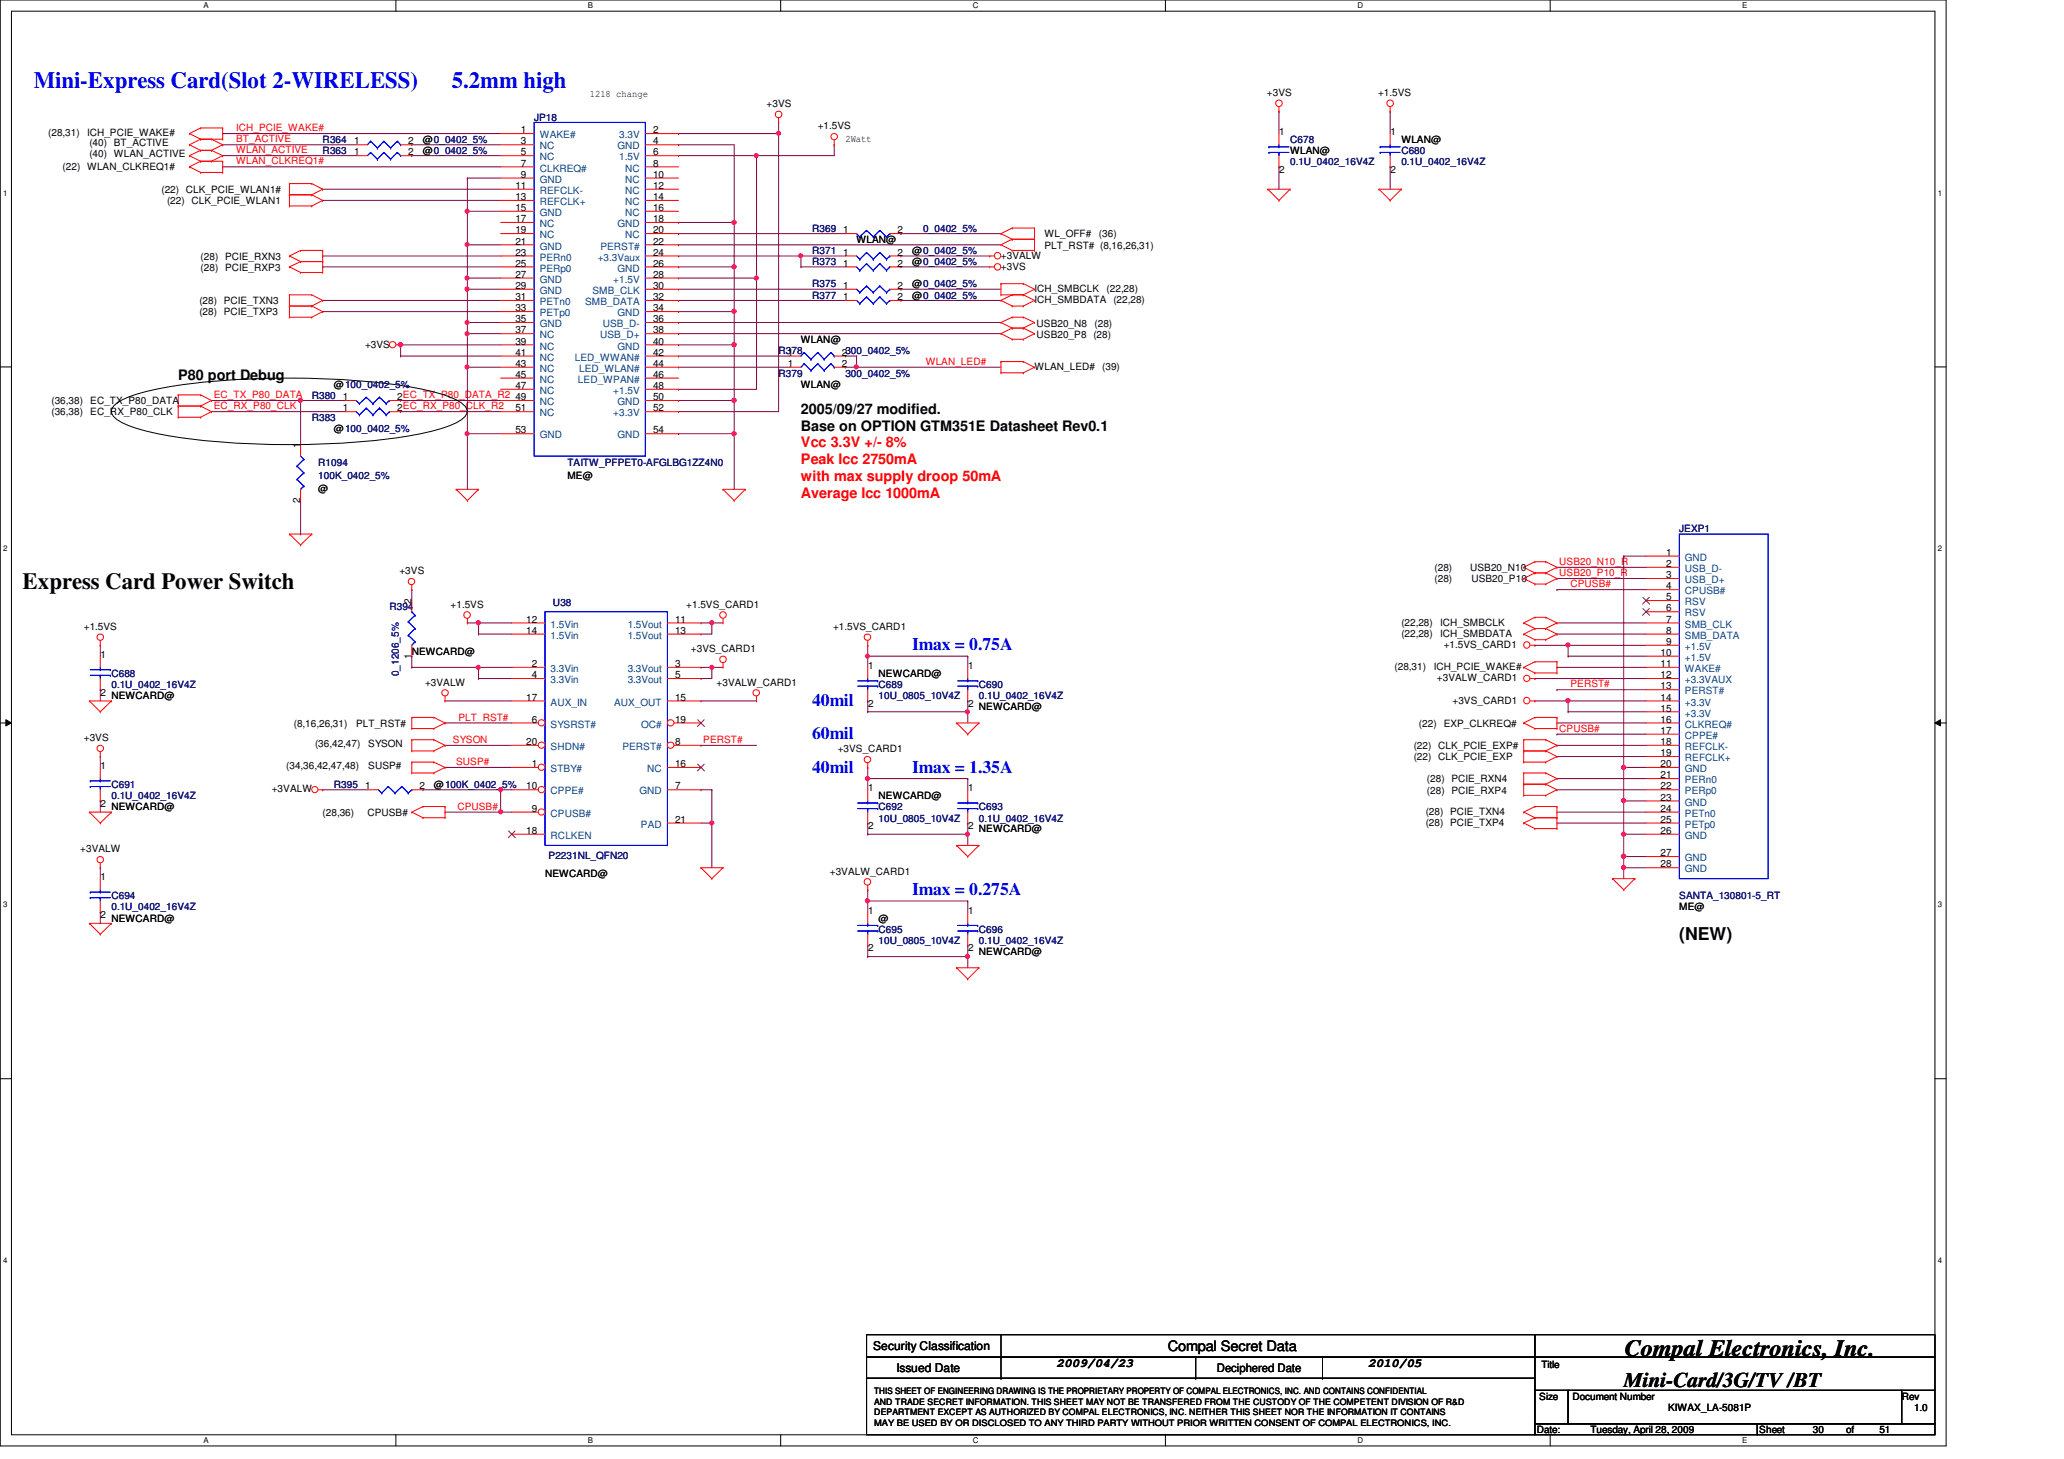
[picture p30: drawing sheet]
<svg xmlns="http://www.w3.org/2000/svg" width="297mm" height="210mm" viewBox="0 0 297 210" stroke-linecap="round" stroke-linejoin="round" font-family="sans-serif">
<defs><g id="words">
<g font-size="3.3" fill="#00f">
<text x="4.9" y="12.7">Mini-Express Card(Slot 2-WIRELESS)</text>
<text x="65" y="12.7">5.2mm high</text>
</g>
<g font-size="3.3">
<text x="3.3" y="84.7">Express Card Power Switch</text>
<text x="233.8" y="195.1">Compal Electronics, Inc.</text>
</g>
<text font-size="3" x="233.7" y="199.6">Mini-Card/3G/TV /BT</text>
<g font-size="2.5" fill="#00f">
<text x="131.3" y="93.6">Imax = 0.75A</text>
<text x="116.9" y="101.6">40mil</text>
<text x="116.9" y="106.3">60mil</text>
<text x="116.9" y="111.2">40mil</text>
<text x="131.3" y="111.2">Imax = 1.35A</text>
<text x="131.3" y="128.7">Imax = 0.275A</text>
</g>
<text font-size="2.5" x="241.7" y="135.2">(NEW)</text>
<g font-size="2.1">
<text x="25.7" y="54.7">P80 port Debug</text>
<text x="115.3" y="59.5">2005/09/27 modified.</text>
<text x="115.3" y="62">Base on OPTION GTM351E Datasheet Rev0.1</text>
<text x="168.1" y="194.4">Compal Secret Data</text>
</g>
<g font-size="2.1" fill="#f00">
<text x="115.3" y="64.3">Vcc 3.3V +/- 8%</text>
<text x="115.3" y="66.8">Peak Icc 2750mA</text>
<text x="115.3" y="69.2">with max supply droop 50mA</text>
<text x="115.3" y="71.7">Average Icc 1000mA</text>
</g>
<g font-size="1.7">
<text x="125.7" y="194.3">Security Classification</text>
<text x="129" y="197.3">Issued Date</text>
<text x="152.1" y="196.7">2009/04/23</text>
<text x="175.1" y="197.4">Deciphered Date</text>
<text x="196.9" y="196.7">2010/05</text>
</g>
<g font-size="1.4" fill="#000080">
<text x="76.9" y="17.4">JP18</text>
<text x="46.4" y="20.6">R364</text>
<text x="46.4" y="22.2">R363</text>
<text x="185.7" y="20.6">C678</text>
<text x="185.7" y="23.7">0.1U_0402_16V4Z</text>
<text x="201.7" y="22.2">C680</text>
<text x="201.7" y="23.7">0.1U_0402_16V4Z</text>
<text x="116.9" y="33.4">R369</text>
<text x="132.9" y="33.4">0_0402_5%</text>
<text x="116.9" y="38.2">R373</text>
<text x="116.9" y="41.4">R375</text>
<text x="116.9" y="36.6">R371</text>
<text x="116.9" y="43">R377</text>
<text x="112.1" y="51">R378</text>
<text x="44.9" y="57.4">R380</text>
<text x="112.1" y="54.2">R379</text>
<text x="121.7" y="54.2">300_0402_5%</text>
<text x="44.9" y="60.6">R383</text>
<text x="45.8" y="67">R1094</text>
<text x="45.8" y="68.9">100K_0402_5%</text>
<text x="81.7" y="67">TAITW_PFPET0-AFGLBG1ZZ4N0</text>
<text x="241.7" y="76.6">JEXP1</text>
<text x="56" y="87.8">R394</text>
<text x="79.6" y="87.1">U38</text>
<text x="16" y="97.4">C688</text>
<text x="16" y="99">0.1U_0402_16V4Z</text>
<text x="57.4" y="97.3" transform="rotate(-90 57.4 97.3)">0_1206_5%</text>
<text x="126.4" y="99">C689</text>
<text x="126.4" y="100.6">10U_0805_10V4Z</text>
<text x="140.9" y="99">C690</text>
<text x="140.9" y="100.6">0.1U_0402_16V4Z</text>
<text x="16" y="113.4">C691</text>
<text x="48" y="113.4">R395</text>
<text x="16" y="115">0.1U_0402_16V4Z</text>
<text x="126.4" y="116.6">C692</text>
<text x="126.4" y="118.2">10U_0805_10V4Z</text>
<text x="140.9" y="116.6">C693</text>
<text x="140.9" y="118.2">0.1U_0402_16V4Z</text>
<text x="78.9" y="123.6">P2231NL_QFN20</text>
<text x="16" y="129.4">C694</text>
<text x="16" y="131">0.1U_0402_16V4Z</text>
<text x="241.7" y="129.4">SANTA_130801-5_RT</text>
<text x="126.4" y="134.2">C695</text>
<text x="126.4" y="135.8">10U_0805_10V4Z</text>
<text x="140.9" y="134.2">C696</text>
<text x="140.9" y="135.8">0.1U_0402_16V4Z</text>
</g>
<g font-size="1.4">
<text x="84.9" y="14">1218 change</text>
<text x="110.3" y="15.5">+3VS</text>
<text x="182.3" y="13.8">+3VS</text>
<text x="198.3" y="13.8">+1.5VS</text>
<text x="6.9" y="19.6">(28,31)</text>
<text x="12.5" y="19.6">ICH_PCIE_WAKE#</text>
<text x="12.9" y="21">(40) BT_ACTIVE</text>
<text x="12.9" y="22.6">(40) WLAN_ACTIVE</text>
<text x="51" y="20.8">1</text>
<text x="51" y="22.4">1</text>
<text x="58.8" y="20.8">2</text>
<text x="58.8" y="22.4">2</text>
<text x="60.9" y="20.6">@0_0402_5%</text>
<text x="60.9" y="22.2">@0_0402_5%</text>
<text x="75" y="19.2">1</text>
<text x="75" y="20.8">3</text>
<text x="75" y="22.4">5</text>
<text x="75" y="24">7</text>
<text x="94" y="19.2">2</text>
<text x="94" y="20.8">4</text>
<text x="94" y="22.4">6</text>
<text x="94" y="24">8</text>
<text x="117.7" y="18.6">+1.5VS</text>
<text x="121.7" y="20.4">2Watt</text>
<text x="184.1" y="19.4">1</text>
<text x="185.7" y="22.2">WLAN@</text>
<text x="200.1" y="19.4">1</text>
<text x="201.7" y="20.6">WLAN@</text>
<text x="9" y="24.4">(22) WLAN_CLKREQ1#</text>
<text x="23.2" y="27.8">(22) CLK_PCIE_WLAN1#</text>
<text x="24" y="29.4">(22) CLK_PCIE_WLAN1</text>
<text x="74.2" y="27.2">11</text>
<text x="74.2" y="28.8">13</text>
<text x="75" y="25.6">9</text>
<text x="94" y="25.6">10</text>
<text x="94" y="27.2">12</text>
<text x="94" y="28.8">14</text>
<text x="184.1" y="24.8">2</text>
<text x="200.1" y="24.8">2</text>
<text x="74.2" y="30.4">15</text>
<text x="74.2" y="32">17</text>
<text x="74.2" y="33.6">19</text>
<text x="74.2" y="35.2">21</text>
<text x="94" y="30.4">16</text>
<text x="94" y="32">18</text>
<text x="94" y="33.6">20</text>
<text x="94" y="35.2">22</text>
<text x="121.4" y="33.6">1</text>
<text x="123.3" y="35">WLAN@</text>
<text x="129.2" y="33.6">2</text>
<text x="150.3" y="35.8">PLT_RST# (8,16,26,31)</text>
<text x="150.3" y="34.2">WL_OFF#</text>
<text x="158.2" y="34.2">(36)</text>
<text x="28.9" y="37.4">(28) PCIE_RXN3</text>
<text x="28.9" y="39">(28) PCIE_RXP3</text>
<text x="74.2" y="36.8">23</text>
<text x="74.2" y="38.4">25</text>
<text x="74.2" y="40">27</text>
<text x="74.2" y="41.6">29</text>
<text x="94" y="36.8">24</text>
<text x="94" y="38.4">26</text>
<text x="94" y="40">28</text>
<text x="94" y="41.6">30</text>
<text x="121.4" y="38.4">1</text>
<text x="121.4" y="41.6">1</text>
<text x="121.4" y="36.8">1</text>
<text x="129.2" y="38.4">2</text>
<text x="129.2" y="41.6">2</text>
<text x="129.2" y="36.8">2</text>
<text x="131.3" y="38.2">@0_0402_5%</text>
<text x="131.3" y="41.4">@0_0402_5%</text>
<text x="131.3" y="36.6">@0_0402_5%</text>
<text x="144.1" y="38.8">+3VS</text>
<text x="144.1" y="37.2">+3VALW</text>
<text x="148.9" y="42">ICH_SMBCLK</text>
<text x="159.3" y="42">(22,28)</text>
<text x="28.7" y="43.8">(28) PCIE_TXN3</text>
<text x="28.7" y="45.4">(28) PCIE_TXP3</text>
<text x="74.2" y="43.2">31</text>
<text x="74.2" y="44.8">33</text>
<text x="74.2" y="46.4">35</text>
<text x="74.2" y="48">37</text>
<text x="94" y="43.2">32</text>
<text x="94" y="44.8">34</text>
<text x="94" y="46.4">36</text>
<text x="94" y="48">38</text>
<text x="121.4" y="43.2">1</text>
<text x="129.2" y="43.2">2</text>
<text x="131.3" y="43">@0_0402_5%</text>
<text x="148.9" y="43.6">ICH_SMBDATA (22,28)</text>
<text x="149.2" y="47">USB20_N8</text>
<text x="157.5" y="47">(28)</text>
<text x="52.5" y="50">+3VS</text>
<text x="74.2" y="49.6">39</text>
<text x="74.2" y="51.2">41</text>
<text x="74.2" y="52.8">43</text>
<text x="94" y="49.6">40</text>
<text x="94" y="51.2">42</text>
<text x="94" y="52.8">44</text>
<text x="113.4" y="52.8">1</text>
<text x="113.4" y="51.2">1</text>
<text x="115.3" y="49.4">WLAN@</text>
<text x="121.2" y="52.8">2</text>
<text x="121.2" y="51.2">2300_0402_5%</text>
<text x="148.9" y="53.2">WLAN_LED#</text>
<text x="149.2" y="48.6">USB20_P8 (28)</text>
<text x="158.6" y="53.2">(39)</text>
<text x="7.4" y="58.2">(36,38)</text>
<text x="7.4" y="59.8">(36,38)</text>
<text x="13" y="58.2">EC_TX_P80_DATA</text>
<text x="13" y="59.8">EC_RX_P80_CLK</text>
<text x="48" y="55.8">@100_0402_5%</text>
<text x="49.4" y="59.2">1</text>
<text x="49.4" y="57.6">1</text>
<text x="57.1" y="59.2">2EC_RX_P80_CLK_R2</text>
<text x="57.1" y="57.6">2EC_TX_P80_DATA_R2</text>
<text x="74.2" y="54.4">45</text>
<text x="74.2" y="56">47</text>
<text x="74.2" y="57.6">49</text>
<text x="74.2" y="59.2">51</text>
<text x="94" y="54.4">46</text>
<text x="94" y="56">48</text>
<text x="94" y="57.6">50</text>
<text x="94" y="59.2">52</text>
<text x="115.3" y="55.8">WLAN@</text>
<text x="43.2" y="64.5" transform="rotate(-90 43.2 64.5)">1</text>
<text x="48" y="62.2">@100_0402_5%</text>
<text x="74.2" y="62.4">53</text>
<text x="94" y="62.4">54</text>
<text x="45.8" y="70.8">@</text>
<text x="81.7" y="68.9">ME@</text>
<text x="43.2" y="72.3" transform="rotate(-90 43.2 72.3)">2</text>
<text x="57.5" y="82.6">+3VS</text>
<text x="206.5" y="83.8">(28)</text>
<text x="206.5" y="82.2">(28)</text>
<text x="211.6" y="82.2">USB20_N10</text>
<text x="211.7" y="83.8">USB20_P10</text>
<text x="239.8" y="80">1</text>
<text x="239.8" y="81.6">2</text>
<text x="239.8" y="83.2">3</text>
<text x="59.2" y="86.9" transform="rotate(-90 59.2 86.9)">2</text>
<text x="64.9" y="87.5">+1.5VS</text>
<text x="75.7" y="89.6">12</text>
<text x="97.2" y="89.6">11</text>
<text x="98.8" y="87.5">+1.5VS_CARD1</text>
<text x="239.8" y="84.8">4</text>
<text x="239.8" y="86.4">5</text>
<text x="239.8" y="88">6</text>
<text x="239.8" y="89.6">7</text>
<text x="12.1" y="90.6">+1.5VS</text>
<text x="14.5" y="94.6">1</text>
<text x="59.2" y="94.7" transform="rotate(-90 59.2 94.7)">1</text>
<text x="59.3" y="94.2">NEWCARD@</text>
<text x="75.7" y="91.2">14</text>
<text x="76.5" y="96">2</text>
<text x="97.2" y="96">3</text>
<text x="97.2" y="91.2">13</text>
<text x="99.4" y="93.9">+3VS_CARD1</text>
<text x="119.9" y="90.6">+1.5VS_CARD1</text>
<text x="201.7" y="90">(22,28)</text>
<text x="201.7" y="91.6">(22,28)</text>
<text x="207.3" y="90">ICH_SMBCLK</text>
<text x="207.3" y="91.6">ICH_SMBDATA</text>
<text x="207.8" y="93.2">+1.5VS_CARD1</text>
<text x="239" y="94.4">10</text>
<text x="239" y="96">11</text>
<text x="239.8" y="91.2">8</text>
<text x="239.8" y="92.8">9</text>
<text x="14.5" y="100.1">2</text>
<text x="16" y="100.6">NEWCARD@</text>
<text x="61.2" y="98.6">+3VALW</text>
<text x="75.7" y="100.8">17</text>
<text x="76.5" y="97.6">4</text>
<text x="97.2" y="97.6">5</text>
<text x="97.2" y="100.8">15</text>
<text x="103.1" y="98.6">+3VALW_CARD1</text>
<text x="124.9" y="96.2">1</text>
<text x="124.9" y="101.7">2</text>
<text x="126.4" y="97.4">NEWCARD@</text>
<text x="139.3" y="96.2">1</text>
<text x="139.3" y="101.7">2</text>
<text x="200.7" y="96.4">(28,31)</text>
<text x="206.3" y="96.4">ICH_PCIE_WAKE#</text>
<text x="206.8" y="98">+3VALW_CARD1</text>
<text x="209" y="101.2">+3VS_CARD1</text>
<text x="239" y="97.6">12</text>
<text x="239" y="99.2">13</text>
<text x="239" y="100.8">14</text>
<text x="12.1" y="106.6">+3VS</text>
<text x="42.3" y="104.6">(8,16,26,31)</text>
<text x="45.3" y="107.4">(36,42,47)</text>
<text x="51.3" y="104.6">PLT_RST#</text>
<text x="53" y="107.4">SYSON</text>
<text x="75.7" y="107.2">20</text>
<text x="76.5" y="104">6</text>
<text x="97.2" y="107.2">8</text>
<text x="97.2" y="104">19</text>
<text x="140.9" y="102.2">NEWCARD@</text>
<text x="203.5" y="107.8">(22) CLK_PCIE_EXP#</text>
<text x="204.2" y="104.6">(22) EXP_CLKREQ#</text>
<text x="239" y="102.4">15</text>
<text x="239" y="104">16</text>
<text x="239" y="105.6">17</text>
<text x="239" y="107.2">18</text>
<text x="14.5" y="110.6">1</text>
<text x="41.2" y="110.7">(34,36,42,47,48)</text>
<text x="52.5" y="113.6">1</text>
<text x="53" y="110.7">SUSP#</text>
<text x="60.4" y="113.6">2</text>
<text x="62.4" y="113.4">@100K_0402_5%</text>
<text x="75.7" y="113.6">10</text>
<text x="76.5" y="110.4">1</text>
<text x="97.2" y="110.4">16</text>
<text x="97.2" y="113.6">7</text>
<text x="120.6" y="108.2">+3VS_CARD1</text>
<text x="124.9" y="113.8">1</text>
<text x="139.3" y="113.8">1</text>
<text x="203.5" y="109.4">(22) CLK_PCIE_EXP</text>
<text x="205.4" y="112.6">(28) PCIE_RXN4</text>
<text x="239" y="108.8">19</text>
<text x="239" y="110.4">20</text>
<text x="239" y="112">21</text>
<text x="239" y="113.6">22</text>
<text x="14.5" y="116.1">2</text>
<text x="16" y="116.6">NEWCARD@</text>
<text x="39.1" y="114">+3VALW</text>
<text x="46.4" y="117.4">(28,36)</text>
<text x="52.9" y="117.4">CPUSB#</text>
<text x="75.7" y="120">18</text>
<text x="76.5" y="116.8">9</text>
<text x="97.2" y="118.4">21</text>
<text x="124.9" y="119.3">2</text>
<text x="126.4" y="115">NEWCARD@</text>
<text x="139.3" y="119.3">2</text>
<text x="140.9" y="119.8">NEWCARD@</text>
<text x="205.2" y="117.2">(28) PCIE_TXN4</text>
<text x="205.2" y="118.8">(28) PCIE_TXP4</text>
<text x="205.4" y="114.2">(28) PCIE_RXP4</text>
<text x="239" y="115.2">23</text>
<text x="239" y="116.8">24</text>
<text x="239" y="118.4">25</text>
<text x="239" y="120">26</text>
<text x="11.6" y="122.6">+3VALW</text>
<text x="119.4" y="125.9">+3VALW_CARD1</text>
<text x="239" y="123.2">27</text>
<text x="239" y="124.8">28</text>
<text x="14.5" y="126.6">1</text>
<text x="78.4" y="126.2">NEWCARD@</text>
<text x="124.9" y="131.4">1</text>
<text x="139.3" y="131.4">1</text>
<text x="241.7" y="131">ME@</text>
<text x="14.5" y="132.1">2</text>
<text x="16" y="132.6">NEWCARD@</text>
<text x="124.9" y="136.9">2</text>
<text x="126.4" y="132.6">@</text>
<text x="139.3" y="136.9">2</text>
<text x="140.9" y="137.4">NEWCARD@</text>
<text x="221.8" y="196.8">Title</text>
<text x="221.5" y="201.4">Size</text>
<text x="226.3" y="201.4">Document Number</text>
<text x="240.1" y="203">KIWAX_LA-5081P</text>
<text x="273.7" y="201.4">Rev</text>
<text x="275.5" y="203">1.0</text>
<text x="221.2" y="206.2">Date:</text>
<text x="228.9" y="206.2">Tuesday, April 28, 2009</text>
<text x="253.2" y="206.2">Sheet</text>
<text x="260.9" y="206.2">30</text>
<text x="265.7" y="206.2">of</text>
<text x="270.5" y="206.2">51</text>
</g>
<g font-size="1.4" fill="#f00">
<text x="34" y="23.7">WLAN_CLKREQ1#</text>
<text x="34" y="20.5">BT_ACTIVE</text>
<text x="34" y="22.1">WLAN_ACTIVE</text>
<text x="34" y="18.9">ICH_PCIE_WAKE#</text>
<text x="133.2" y="52.5">WLAN_LED#</text>
<text x="30.8" y="58.9">EC_RX_P80_CLK</text>
<text x="30.8" y="57.3">EC_TX_P80_DATA</text>
<text x="224.4" y="82.9">USB20_P10_R</text>
<text x="224.4" y="81.3">USB20_N10_R</text>
<text x="226" y="84.5">CPUSB#</text>
<text x="226" y="98.9">PERST#</text>
<text x="65.2" y="106.9">SYSON</text>
<text x="66" y="103.7">PLT_RST#</text>
<text x="101.2" y="106.9">PERST#</text>
<text x="224.4" y="105.3">CPUSB#</text>
<text x="65.7" y="110.1">SUSP#</text>
<text x="65.8" y="116.5">CPUSB#</text>
</g>
<g font-size="1.4" fill="#004080">
<text x="77.7" y="19.9">WAKE#</text>
<text x="77.7" y="21.5">NC</text>
<text x="77.7" y="23.1">NC</text>
<text x="88.9" y="21.5">GND</text>
<text x="89.1" y="19.9">3.3V</text>
<text x="89.1" y="23.1">1.5V</text>
<text x="77.7" y="24.7">CLKREQ#</text>
<text x="77.7" y="26.3">GND</text>
<text x="77.7" y="27.9">REFCLK-</text>
<text x="77.7" y="29.5">REFCLK+</text>
<text x="90" y="24.7">NC</text>
<text x="90" y="26.3">NC</text>
<text x="90" y="27.9">NC</text>
<text x="90" y="29.5">NC</text>
<text x="77.7" y="31.1">GND</text>
<text x="77.7" y="32.7">NC</text>
<text x="77.7" y="34.3">NC</text>
<text x="77.7" y="35.9">GND</text>
<text x="86.4" y="35.9">PERST#</text>
<text x="88.9" y="32.7">GND</text>
<text x="90" y="31.1">NC</text>
<text x="90" y="34.3">NC</text>
<text x="77.7" y="37.5">PERn0</text>
<text x="77.7" y="39.1">PERp0</text>
<text x="77.7" y="40.7">GND</text>
<text x="86" y="37.5">+3.3Vaux</text>
<text x="88.3" y="40.7">+1.5V</text>
<text x="88.9" y="39.1">GND</text>
<text x="77.7" y="42.3">GND</text>
<text x="77.7" y="43.9">PETn0</text>
<text x="77.7" y="45.5">PETp0</text>
<text x="77.7" y="47.1">GND</text>
<text x="84.2" y="43.9">SMB_DATA</text>
<text x="85.3" y="42.3">SMB_CLK</text>
<text x="86.7" y="47.1">USB_D-</text>
<text x="88.9" y="45.5">GND</text>
<text x="77.7" y="48.7">NC</text>
<text x="77.7" y="50.3">NC</text>
<text x="77.7" y="51.9">NC</text>
<text x="77.7" y="53.5">NC</text>
<text x="82.7" y="51.9">LED_WWAN#</text>
<text x="83.4" y="53.5">LED_WLAN#</text>
<text x="86.4" y="48.7">USB_D+</text>
<text x="88.9" y="50.3">GND</text>
<text x="77.7" y="55.1">NC</text>
<text x="77.7" y="56.7">NC</text>
<text x="77.7" y="58.3">NC</text>
<text x="77.7" y="59.9">NC</text>
<text x="83.2" y="55.1">LED_WPAN#</text>
<text x="88.3" y="56.7">+1.5V</text>
<text x="88.3" y="59.9">+3.3V</text>
<text x="88.9" y="58.3">GND</text>
<text x="77.7" y="63.1">GND</text>
<text x="88.9" y="63.1">GND</text>
<text x="242.5" y="80.7">GND</text>
<text x="242.5" y="82.3">USB_D-</text>
<text x="242.5" y="83.9">USB_D+</text>
<text x="242.5" y="85.5">CPUSB#</text>
<text x="242.5" y="87.1">RSV</text>
<text x="242.5" y="88.7">RSV</text>
<text x="79.2" y="90.3">1.5Vin</text>
<text x="79.2" y="91.9">1.5Vin</text>
<text x="90.3" y="90.3">1.5Vout</text>
<text x="90.3" y="91.9">1.5Vout</text>
<text x="242.5" y="90.3">SMB_CLK</text>
<text x="242.5" y="91.9">SMB_DATA</text>
<text x="242.5" y="93.5">+1.5V</text>
<text x="242.5" y="95.1">+1.5V</text>
<text x="79.2" y="96.7">3.3Vin</text>
<text x="79.2" y="98.3">3.3Vin</text>
<text x="79.2" y="101.5">AUX_IN</text>
<text x="88.4" y="101.5">AUX_OUT</text>
<text x="90.3" y="96.7">3.3Vout</text>
<text x="90.3" y="98.3">3.3Vout</text>
<text x="242.5" y="96.7">WAKE#</text>
<text x="242.5" y="98.3">+3.3VAUX</text>
<text x="242.5" y="99.9">PERST#</text>
<text x="242.5" y="101.5">+3.3V</text>
<text x="79.2" y="104.7">SYSRST#</text>
<text x="79.2" y="107.9">SHDN#</text>
<text x="89.6" y="107.9">PERST#</text>
<text x="92.3" y="104.7">OC#</text>
<text x="242.5" y="103.1">+3.3V</text>
<text x="242.5" y="104.7">CLKREQ#</text>
<text x="242.5" y="106.3">CPPE#</text>
<text x="242.5" y="107.9">REFCLK-</text>
<text x="79.2" y="111.1">STBY#</text>
<text x="93.1" y="111.1">NC</text>
<text x="242.5" y="109.5">REFCLK+</text>
<text x="242.5" y="111.1">GND</text>
<text x="242.5" y="112.7">PERn0</text>
<text x="79.2" y="114.3">CPPE#</text>
<text x="79.2" y="117.5">CPUSB#</text>
<text x="92" y="114.3">GND</text>
<text x="92.2" y="119.1">PAD</text>
<text x="242.5" y="114.3">PERp0</text>
<text x="242.5" y="115.9">GND</text>
<text x="242.5" y="117.5">PETn0</text>
<text x="242.5" y="119.1">PETp0</text>
<text x="79.2" y="120.7">RCLKEN</text>
<text x="242.5" y="120.7">GND</text>
<text x="242.5" y="123.9">GND</text>
<text x="242.5" y="125.5">GND</text>
</g>
<g font-size="1.3">
<text x="125.8" y="203.6">DEPARTMENT EXCEPT AS AUTHORIZED BY COMPAL ELECTRONICS, INC. NEITHER THIS SHEET NOR THE INFORMATION IT CONTAINS</text>
<text x="125.8" y="200.6">THIS SHEET OF ENGINEERING DRAWING IS THE PROPRIETARY PROPERTY OF COMPAL ELECTRONICS, INC. AND CONTAINS CONFIDENTIAL</text>
<text x="125.8" y="202.1">AND TRADE SECRET INFORMATION. THIS SHEET MAY NOT BE TRANSFERED FROM THE CUSTODY OF THE COMPETENT DIVISION OF R&amp;D</text>
<text x="125.8" y="205.1">MAY BE USED BY OR DISCLOSED TO ANY THIRD PARTY WITHOUT PRIOR WRITTEN CONSENT OF COMPAL ELECTRONICS, INC.</text>
</g>
<g font-size="1.1">
<text x="29.3" y="1.1">A</text>
<text x="84.6" y="1.1">B</text>
<text x="140" y="1.1">C</text>
<text x="195.4" y="1.1">D</text>
<text x="250.7" y="1.1">E</text>
<text x=".5" y="28.2">1</text>
<text x="278.9" y="28.2">1</text>
<text x=".5" y="79.3">2</text>
<text x="278.9" y="79.3">2</text>
<text x=".5" y="130.6">3</text>
<text x="278.9" y="130.6">3</text>
<text x=".5" y="181.7">4</text>
<text x="278.9" y="181.7">4</text>
<text x="29.3" y="207.6">A</text>
<text x="84.6" y="207.6">B</text>
<text x="140" y="207.6">C</text>
<text x="195.4" y="207.6">D</text>
<text x="250.7" y="207.6">E</text>
</g>
</g></defs>
<path d="M0 0h280.1v208h-280.1zM1.6 1.6h276.9v204.8h-276.9z" fill="none" stroke="#000" stroke-width=".14"/>
<g fill="#fff">
<path d="M29.3 .2h.7v1.2h-.7z"/>
<path d="M29.3 206.6h.7v1.2h-.7z"/>
</g>
<path d="M57 0v1.6M57 206.4v1.6" fill="none" stroke="#000" stroke-width=".14"/>
<g fill="#fff">
<path d="M84.6 .2h.7v1.2h-.7z"/>
<path d="M84.6 206.6h.7v1.2h-.7z"/>
</g>
<path d="M112.3 0v1.6M112.3 206.4v1.6" fill="none" stroke="#000" stroke-width=".14"/>
<g fill="#fff">
<path d="M140 .2h.8v1.2h-.8z"/>
<path d="M140 206.6h.8v1.2h-.8z"/>
</g>
<path d="M167.7 0v1.6M167.7 206.4v1.6" fill="none" stroke="#000" stroke-width=".14"/>
<g fill="#fff">
<path d="M195.4 .2h.7v1.2h-.7z"/>
<path d="M195.4 206.6h.7v1.2h-.7z"/>
</g>
<path d="M223.1 0v1.6M223.1 206.4v1.6" fill="none" stroke="#000" stroke-width=".14"/>
<g fill="#fff">
<path d="M250.7 .2h.8v1.2h-.8z"/>
<path d="M250.7 206.6h.8v1.2h-.8z"/>
<path d="M.5 27.2h.6v1.2h-.6z"/>
<path d="M278.9 27.2h.6v1.2h-.6z"/>
<path d="M.5 78.4h.6v1.1h-.6z"/>
<path d="M278.9 78.4h.6v1.1h-.6z"/>
</g>
<path d="M0 52.8h1.6M278.5 52.8h1.6" fill="none" stroke="#000" stroke-width=".14"/>
<g fill="#fff">
<path d="M.5 129.6h.6v1.2h-.6z"/>
<path d="M278.9 129.6h.6v1.2h-.6z"/>
</g>
<path d="M0 104h1.6M.8 103.5l.8 .5-.8 .4zM278.5 104l.8-.5v.9zM278.5 104h1.6" fill="none" stroke="#000" stroke-width=".14"/>
<path d="M.8 103.5l.8 .5-.8 .4zM278.5 104l.8-.5v.9z" fill="#000"/>
<g fill="#fff">
<path d="M.5 180.8h.6v1.1h-.6z"/>
<path d="M278.9 180.8h.6v1.1h-.6z"/>
</g>
<path d="M0 155.2h1.6M278.5 155.2h1.6" fill="none" stroke="#000" stroke-width=".14"/>
<g fill="none" stroke="#800040" stroke-width=".14">
<path d="M184.1 16h.1M184.1 16v3.2M200.1 16h.1M200.1 16v3.2M32 24h.1M32 24h40M46.4 28.8h.1M46.4 27.2h.1M46.4 28.8h25.6M46.4 27.2h25.6M67.3 30.4h.1M67.3 30.4h4.7"/>
<path d="M200.1 24h.1M200.1 24v3.2"/>
</g>
<circle cx="67.2" cy="30.4" r=".3" fill="#f0f"/>
<circle cx="67.2" cy="30.4" r=".3" fill="none" stroke="#f0f" stroke-width=".14"/>
<g fill="none" stroke="#800040" stroke-width=".14">
<path d="M32 19.2h.1M32 19.2h40M32 20.8h.1M32 22.4h.1M32 20.8h19.3M32 22.4h19.3M59.3 20.8h.1M59.3 22.4h.1M59.3 20.8h12.7M59.3 22.4h12.7M67.3 25.6h.1M67.3 25.6v4.8"/>
<path d="M67.3 25.6h4.7M124.9 118.4h.1M124.9 110.4h.1M124.9 112h.1M124.9 110.4v1.6M124.9 118.4v1.6M124.9 112h14.4M139.3 102.4h.1M139.3 118.4h.1M139.3 102.4v1.6M139.3 118.4v1.6M124.9 128h.1"/>
<path d="M124.9 128v1.6"/>
</g>
<circle cx="124.8" cy="112" r=".3" fill="#f0f"/>
<circle cx="124.8" cy="112" r=".3" fill="none" stroke="#f0f" stroke-width=".14"/>
<path d="M124.9 129.6h.1M124.9 129.6h14.4M139.3 129.6h.1M139.3 137.6h.1M139.3 129.6v1.6M139.3 137.6v1.6" fill="none" stroke="#800040" stroke-width=".14"/>
<circle cx="139.2" cy="137.6" r=".31" fill="#f0f"/>
<circle cx="139.2" cy="137.6" r=".31" fill="none" stroke="#f0f" stroke-width=".14"/>
<path d="M124.9 129.6h.1M124.9 129.6v1.6" fill="none" stroke="#800040" stroke-width=".14"/>
<circle cx="124.8" cy="129.6" r=".31" fill="#f0f"/>
<circle cx="124.8" cy="129.6" r=".31" fill="none" stroke="#f0f" stroke-width=".14"/>
<path d="M124.9 94.4h.1M124.9 92.8h.1M124.9 94.4h14.4M124.9 92.8v3.2M139.3 94.4h.1M139.3 94.4v1.6M139.3 112h.1M139.3 112v1.6M139.3 136h.1M139.3 136v1.6" fill="none" stroke="#800040" stroke-width=".14"/>
<circle cx="124.8" cy="94.4" r=".3" fill="#f0f"/>
<circle cx="124.8" cy="94.4" r=".3" fill="none" stroke="#f0f" stroke-width=".14"/>
<path d="M102.4 89.6h.1M102.4 89.6h1.7M139.3 100.8h.1M139.3 100.8v1.6" fill="none" stroke="#800040" stroke-width=".14"/>
<circle cx="102.4" cy="89.6" r=".31" fill="#f0f"/>
<circle cx="102.4" cy="89.6" r=".31" fill="none" stroke="#f0f" stroke-width=".14"/>
<path d="M100.9 89.6h.1M100.9 89.6h1.5M102.4 89.6h.1M102.4 96h.1M102.4 89.6v1.6M102.4 96h1.7" fill="none" stroke="#800040" stroke-width=".14"/>
<circle cx="102.4" cy="96" r=".3" fill="#f0f"/>
<circle cx="102.4" cy="96" r=".3" fill="none" stroke="#f0f" stroke-width=".14"/>
<path d="M68.9 96h.1M68.9 96h4.8M100.9 96h.1M100.9 96h1.5M124.9 136h.1M124.9 136v1.6" fill="none" stroke="#800040" stroke-width=".14"/>
<circle cx="68.8" cy="96" r=".3" fill="#f0f"/>
<circle cx="68.8" cy="96" r=".3" fill="none" stroke="#f0f" stroke-width=".14"/>
<path d="M14.4 92.8h.1M14.4 99.2h.1M14.4 92.8v1.6M14.4 99.2v1.6M59.3 96h.1M59.3 96h9.6M68.9 89.6h.1M68.9 89.6h4.8" fill="none" stroke="#800040" stroke-width=".14"/>
<circle cx="68.8" cy="89.6" r=".31" fill="#f0f"/>
<circle cx="68.8" cy="89.6" r=".31" fill="none" stroke="#f0f" stroke-width=".14"/>
<path d="M67.3 89.6h.1M67.3 89.6h1.6M14.4 115.2h.1M14.4 108.8h.1M14.4 108.8v1.6M14.4 115.2v1.6M64 116.8h.1M64 116.8h8M14.4 131.2h.1M14.4 124.8h.1M14.4 124.8v1.6M14.4 131.2v1.6" fill="none" stroke="#800040" stroke-width=".14"/>
<circle cx="72" cy="116.8" r=".3" fill="#f0f"/>
<circle cx="72" cy="116.8" r=".3" fill="none" stroke="#f0f" stroke-width=".14"/>
<path d="M72 113.6h.1M72 113.6h1.7M100.9 113.6h.1M100.9 113.6h1.5" fill="none" stroke="#800040" stroke-width=".14"/>
<circle cx="72" cy="113.6" r=".31" fill="#f0f"/>
<circle cx="72" cy="113.6" r=".31" fill="none" stroke="#f0f" stroke-width=".14"/>
<g fill="none" stroke="#800040" stroke-width=".14">
<path d="M68.9 91.2h.1M68.9 89.6h.1M68.9 97.6h.1M68.9 96h.1M68.9 91.2h4.8M68.9 89.6v1.6M68.9 96v1.6M68.9 97.6h4.8M100.9 91.2h.1M100.9 97.6h.1M100.9 91.2h1.5M102.4 96h.1"/>
<path d="M102.4 96v1.6h-1.5M64 100.8h.1M64 100.8h9.7M72 113.6h.1M72 113.6v3.2M100.9 100.8h.1M100.9 107.2h.1M100.9 100.8h8M100.9 107.2h8M102.4 118.4h.1M102.4 118.4v6.4"/>
</g>
<circle cx="102.4" cy="118.4" r=".3" fill="#f0f"/>
<circle cx="102.4" cy="118.4" r=".3" fill="none" stroke="#f0f" stroke-width=".14"/>
<path d="M46.4 113.6h.1M46.4 113.6h6.5M60.9 113.6h.1M60.9 113.6h11.1M64 104h.1M64 104h9.7M72 116.8h.1M72 116.8h1.7M124.9 102.4h.1M124.9 102.4h14.4" fill="none" stroke="#800040" stroke-width=".14"/>
<circle cx="139.2" cy="102.4" r=".3" fill="#f0f"/>
<circle cx="139.2" cy="102.4" r=".3" fill="none" stroke="#f0f" stroke-width=".14"/>
<path d="M124.9 137.6h.1M124.9 120h.1M124.9 137.6h14.4M124.9 120h14.4" fill="none" stroke="#800040" stroke-width=".14"/>
<circle cx="139.2" cy="120" r=".3" fill="#f0f"/>
<circle cx="139.2" cy="120" r=".3" fill="none" stroke="#f0f" stroke-width=".14"/>
<g fill="none" stroke="#800040" stroke-width=".14">
<path d="M224.1 83.2h.1M224.1 96h.1M224.1 81.6h.1M224.1 83.2h12.8M224.1 96h12.8M224.1 81.6h12.8M225.7 92.8h.1M225.7 92.8h11.2M124.9 100.8h.1M124.9 112h.1M124.9 100.8v1.6M124.9 112v1.6"/>
<path d="M139.3 120h.1M139.3 120v1.6"/>
</g>
<circle cx="225.7" cy="92.8" r=".31" fill="#f0f"/>
<circle cx="225.7" cy="92.8" r=".31" fill="none" stroke="#f0f" stroke-width=".14"/>
<path d="M220.9 97.6h.1M220.9 97.6h16M225.7 100.8h.1M225.7 100.8h11.2" fill="none" stroke="#800040" stroke-width=".14"/>
<circle cx="225.7" cy="100.8" r=".31" fill="#f0f"/>
<circle cx="225.7" cy="100.8" r=".31" fill="none" stroke="#f0f" stroke-width=".14"/>
<path d="M225.7 94.4h.1M225.7 92.8h.1M225.7 94.4h11.2M225.7 92.8v1.6M233.7 123.2h.1M233.7 123.2h3.2" fill="none" stroke="#800040" stroke-width=".14"/>
<circle cx="233.7" cy="123.2" r=".31" fill="#f0f"/>
<circle cx="233.7" cy="123.2" r=".31" fill="none" stroke="#f0f" stroke-width=".14"/>
<g fill="none" stroke="#800040" stroke-width=".14">
<path d="M224.1 99.2h.1M224.1 99.2h12.8M233.7 80h.1M233.7 80h3.2M233.7 80v30.4M220.9 100.8h.1M220.9 100.8h4.8M225.7 102.4h.1M225.7 100.8h.1M225.7 102.4h11.2M225.7 100.8v1.6M233.7 115.2h.1"/>
<path d="M233.7 115.2v4.8M233.7 124.8h.1M233.7 124.8v1.6"/>
</g>
<circle cx="233.7" cy="115.2" r=".31" fill="#f0f"/>
<circle cx="233.7" cy="115.2" r=".31" fill="none" stroke="#f0f" stroke-width=".14"/>
<path d="M233.7 124.8h.1M233.7 124.8h3.2" fill="none" stroke="#800040" stroke-width=".14"/>
<circle cx="233.7" cy="124.8" r=".31" fill="#f0f"/>
<circle cx="233.7" cy="124.8" r=".31" fill="none" stroke="#f0f" stroke-width=".14"/>
<path d="M233.7 110.4h.1M233.7 110.4h3.2M233.7 110.4v4.8" fill="none" stroke="#800040" stroke-width=".14"/>
<circle cx="233.7" cy="110.4" r=".31" fill="#f0f"/>
<circle cx="233.7" cy="110.4" r=".31" fill="none" stroke="#f0f" stroke-width=".14"/>
<path d="M224.1 84.8h.1M224.1 84.8h12.8M224.1 107.2h.1M224.1 108.8h.1M224.1 107.2h12.8M224.1 108.8h12.8M233.7 115.2h.1M233.7 115.2h3.2M233.7 120h.1M233.7 120v3.2" fill="none" stroke="#800040" stroke-width=".14"/>
<circle cx="233.7" cy="120" r=".31" fill="#f0f"/>
<circle cx="233.7" cy="120" r=".31" fill="none" stroke="#f0f" stroke-width=".14"/>
<g fill="none" stroke="#800040" stroke-width=".14">
<path d="M220.9 92.8h.1M220.9 92.8h4.8M224.1 105.6h.1M224.1 112h.1M224.1 113.6h.1M224.1 104h.1M224.1 116.8h.1M224.1 118.4h.1M224.1 105.6h12.8M224.1 112h12.8M224.1 113.6h12.8M224.1 104h12.8"/>
<path d="M224.1 116.8h12.8M224.1 118.4h12.8M233.7 120h.1M233.7 123.2h.1M233.7 120h3.2M233.7 123.2v1.6"/>
</g>
<circle cx="233.7" cy="123.2" r=".31" fill="#f0f"/>
<circle cx="233.7" cy="123.2" r=".31" fill="none" stroke="#f0f" stroke-width=".14"/>
<g fill="none" stroke="#800040" stroke-width=".14">
<path d="M97.7 32h.1M97.7 32h8M105.7 32h.1M105.7 32v6.4M184.1 24h.1M184.1 24v3.2M97.7 51.2h.1M97.7 57.6h.1M97.7 51.2h16M97.7 57.6h8M105.7 49.6h.1M105.7 57.6h.1"/>
<path d="M105.7 49.6v12.8M59.3 84.8h.1M59.3 94.4h.1M59.3 84.8v1.6M59.3 94.4v1.6M224.1 89.6h.1M224.1 91.2h.1M224.1 89.6h12.8M224.1 91.2h12.8M64 107.2h.1M64 110.4h.1M64 107.2h9.7"/>
<path d="M64 110.4h9.7"/>
</g>
<circle cx="105.6" cy="57.6" r=".32" fill="#f0f"/>
<circle cx="105.6" cy="57.6" r=".32" fill="none" stroke="#f0f" stroke-width=".14"/>
<path d="M108.9 22.4h.1M108.9 22.4h11.2M97.7 56h.1M97.7 56h11.2M105.7 44.8h.1M105.7 44.8v4.8" fill="none" stroke="#800040" stroke-width=".14"/>
<circle cx="108.8" cy="22.4" r=".3" fill="#f0f"/>
<circle cx="108.8" cy="22.4" r=".3" fill="none" stroke="#f0f" stroke-width=".14"/>
<path d="M97.7 38.4h.1M97.7 38.4h8M105.7 38.4h.1M105.7 38.4v6.4M97.7 52.8h.1M97.7 52.8h16" fill="none" stroke="#800040" stroke-width=".14"/>
<circle cx="105.6" cy="44.8" r=".31" fill="#f0f"/>
<circle cx="105.6" cy="44.8" r=".31" fill="none" stroke="#f0f" stroke-width=".14"/>
<circle cx="105.6" cy="38.4" r=".31" fill="#f0f"/>
<circle cx="105.6" cy="38.4" r=".31" fill="none" stroke="#f0f" stroke-width=".14"/>
<g fill="none" stroke="#800040" stroke-width=".14">
<path d="M97.7 19.2h.1M112.1 17.6h.1M112.1 17.6v1.6h-14.4M120.1 20.8h.1M120.1 20.8v1.6M97.7 44.8h.1M97.7 44.8h8M121.7 51.2h.1M121.7 51.2h1.6M123.3 51.2h.1M123.3 51.2v1.6M97.7 62.4h.1"/>
<path d="M97.7 62.4h8M105.7 62.4h.1M105.7 62.4v8"/>
</g>
<circle cx="105.6" cy="62.4" r=".31" fill="#f0f"/>
<circle cx="105.6" cy="62.4" r=".31" fill="none" stroke="#f0f" stroke-width=".14"/>
<path d="M115.3 36.8h.1M115.3 36.8h6.4M129.7 36.8h.1M129.7 36.8h12.7" fill="none" stroke="#800040" stroke-width=".14"/>
<circle cx="115.2" cy="36.8" r=".3" fill="#f0f"/>
<circle cx="115.2" cy="36.8" r=".3" fill="none" stroke="#f0f" stroke-width=".14"/>
<g fill="none" stroke="#800040" stroke-width=".14">
<path d="M97.7 35.2h.1M97.7 33.6h.1M97.7 20.8h.1M97.7 35.2h46.4M97.7 33.6h24M97.7 20.8h8M129.7 38.4h.1M129.7 38.4h12.7M97.7 41.6h.1M97.7 46.4h.1M97.7 48h.1M97.7 41.6h24"/>
<path d="M97.7 46.4h46.4M97.7 48h46.4M123.3 52.8h.1M123.3 52.8h20.8"/>
</g>
<circle cx="123.2" cy="52.8" r=".3" fill="#f0f"/>
<circle cx="123.2" cy="52.8" r=".3" fill="none" stroke="#f0f" stroke-width=".14"/>
<g fill="none" stroke="#800040" stroke-width=".14">
<path d="M97.7 36.8h.1M97.7 36.8h17.6M115.3 38.4h.1M115.3 36.8h.1M115.3 38.4h6.4M115.3 36.8v1.6M129.7 33.6h.1M129.7 33.6h14.4M97.7 43.2h.1M97.7 40h.1M97.7 43.2h24M97.7 40h11.2"/>
<path d="M108.9 40h.1M108.9 40v16M129.7 43.2h.1M129.7 41.6h.1M129.7 43.2h14.4M129.7 41.6h14.4"/>
</g>
<circle cx="108.8" cy="40" r=".3" fill="#f0f"/>
<circle cx="108.8" cy="40" r=".3" fill="none" stroke="#f0f" stroke-width=".14"/>
<path d="M97.7 49.6h.1M97.7 49.6h8M121.7 52.8h.1M121.7 52.8h1.6" fill="none" stroke="#800040" stroke-width=".14"/>
<circle cx="105.6" cy="49.6" r=".32" fill="#f0f"/>
<circle cx="105.6" cy="49.6" r=".32" fill="none" stroke="#f0f" stroke-width=".14"/>
<path d="M57.7 51.2h.1M57.7 49.6h.1M57.7 51.2h14.3M57.7 49.6v1.6M57.7 49.6h14.3M97.7 59.2h.1M97.7 59.2h14.4" fill="none" stroke="#800040" stroke-width=".14"/>
<circle cx="57.6" cy="49.6" r=".32" fill="#f0f"/>
<circle cx="57.6" cy="49.6" r=".32" fill="none" stroke="#f0f" stroke-width=".14"/>
<path d="M67.3 35.2h.1M67.3 35.2h4.7" fill="none" stroke="#800040" stroke-width=".14"/>
<circle cx="67.2" cy="35.2" r=".3" fill="#f0f"/>
<circle cx="67.2" cy="35.2" r=".3" fill="none" stroke="#f0f" stroke-width=".14"/>
<path d="M67.3 35.2h.1M67.3 35.2v6.4M67.3 40h.1M67.3 41.6h.1M67.3 40h4.7M67.3 41.6h4.7" fill="none" stroke="#800040" stroke-width=".14"/>
<circle cx="67.2" cy="40" r=".3" fill="#f0f"/>
<circle cx="67.2" cy="40" r=".3" fill="none" stroke="#f0f" stroke-width=".14"/>
<path d="M67.3 46.4h.1M67.3 41.6h.1M67.3 46.4h4.7M67.3 41.6v4.8" fill="none" stroke="#800040" stroke-width=".14"/>
<circle cx="67.2" cy="41.6" r=".31" fill="#f0f"/>
<circle cx="67.2" cy="41.6" r=".31" fill="none" stroke="#f0f" stroke-width=".14"/>
<path d="M67.3 48h.1M67.3 46.4h.1M67.3 48h4.7M67.3 46.4v1.6" fill="none" stroke="#800040" stroke-width=".14"/>
<circle cx="67.2" cy="46.4" r=".3" fill="#f0f"/>
<circle cx="67.2" cy="46.4" r=".3" fill="none" stroke="#f0f" stroke-width=".14"/>
<path d="M43.3 57.6h.1M43.3 57.6h6.4M57.7 59.2h.1M57.7 59.2h14.3" fill="none" stroke="#800040" stroke-width=".14"/>
<circle cx="43.2" cy="57.6" r=".31" fill="#f0f"/>
<circle cx="43.2" cy="57.6" r=".31" fill="none" stroke="#f0f" stroke-width=".14"/>
<path d="M30.4 59.2h.1M30.4 59.2h19.3M57.7 57.6h.1M57.7 57.6h14.3M67.3 52.8h.1M67.3 52.8h4.7M67.3 62.4h.1M67.3 62.4v8" fill="none" stroke="#800040" stroke-width=".14"/>
<circle cx="67.2" cy="62.4" r=".3" fill="#f0f"/>
<circle cx="67.2" cy="62.4" r=".3" fill="none" stroke="#f0f" stroke-width=".14"/>
<path d="M67.3 48h.1M67.3 48v4.8" fill="none" stroke="#800040" stroke-width=".14"/>
<circle cx="67.2" cy="48" r=".3" fill="#f0f"/>
<circle cx="67.2" cy="48" r=".3" fill="none" stroke="#f0f" stroke-width=".14"/>
<path d="M46.4 36.8h.1M46.4 38.4h.1M46.4 36.8h25.6M46.4 38.4h25.6M67.3 30.4h.1M67.3 30.4v4.8M105.7 32h.1M105.7 20.8v11.2M46.4 43.2h.1M46.4 44.8h.1M46.4 43.2h25.6M46.4 44.8h25.6" fill="none" stroke="#800040" stroke-width=".14"/>
<circle cx="105.6" cy="32" r=".31" fill="#f0f"/>
<circle cx="105.6" cy="32" r=".31" fill="none" stroke="#f0f" stroke-width=".14"/>
<path d="M112.1 19.2h.1M112.1 19.2v40M97.7 22.4h.1M97.7 22.4h11.2M108.9 22.4h.1M108.9 22.4v17.6" fill="none" stroke="#800040" stroke-width=".14"/>
<circle cx="112.1" cy="19.2" r=".3" fill="#f0f"/>
<circle cx="112.1" cy="19.2" r=".3" fill="none" stroke="#f0f" stroke-width=".14"/>
<path d="M67.3 52.8h.1M67.3 52.8v9.6M67.3 62.4h.1M67.3 62.4h4.7" fill="none" stroke="#800040" stroke-width=".14"/>
<circle cx="67.2" cy="52.8" r=".3" fill="#f0f"/>
<circle cx="67.2" cy="52.8" r=".3" fill="none" stroke="#f0f" stroke-width=".14"/>
<path d="M30.4 57.6h.1M30.4 57.6h12.9M43.3 57.6h.1M43.3 57.6v6.4M43.3 76.8h.1M43.3 72v4.8M100.9 118.4h1.5M102.4 118.4h.1M102.4 113.6h.1M102.4 113.6v4.8" fill="none" stroke="#800040" stroke-width=".14"/>
<g fill="none" stroke="#f00" stroke-width=".14">
<path d="M27.3 19.2h.1M27.3 19.2l1.6 .8M28.9 18.4h.1M28.9 18.4l-1.6 .8M28.9 18.4h3.1M32 18.4h.1M32 18.4v1.6M72 19.2h4.9M92.9 19.2h4.8M112.1 17.6h.1M112.1 17v.6M184.1 16h.1"/>
<path d="M184.1 15.4v.6M184.1 19.2v1.6M200.1 16h.1M200.1 15.4v.6M200.1 19.2v1.6M27.3 24h.1M27.3 20.8h.1M27.3 22.4h.1M27.3 24l1.6 .8M27.3 20.8l1.6 .8M27.3 22.4l1.6 .8M28.9 20h.1"/>
<path d="M28.9 24.8h.1M28.9 23.2h.1M28.9 21.6h.1M28.9 20h3.1M28.9 24.8h3.1M28.9 23.2l-1.6 .8M28.9 23.2h3.1M28.9 21.6h1.5M28.9 20l-1.6 .8M28.9 21.6l-1.6 .8M30.4 21.6h.1M30.4 20h.1"/>
<path d="M30.4 23.2h.1M30.4 20l1.6 .8M30.4 21.6l1.6 .8M32 20h.1M32 23.2h.1M32 24.8h.1M32 20.8h.1M32 22.4h.1M32 23.2v1.6M32 20.8l-1.6 .8M32 22.4l-1.6 .8M41.7 28h.1"/>
<path d="M41.7 29.6h.1M41.7 26.4h.1M41.7 36.8h.1M41.7 38.4h.1M41.7 29.6h3.2M41.7 28h3.2M41.7 26.4v3.2M41.7 26.4h3.2M41.7 36.8l1.6 .8M41.7 38.4l1.6 .8M43.3 36h.1M43.3 37.6h.1"/>
<path d="M43.3 39.2h.1M43.3 36h3.1M43.3 36l-1.6 .8M43.3 37.6h3.1M43.3 37.6l-1.6 .8M43.3 39.2h3.1M44.9 29.6h.1M44.9 28h.1M44.9 26.4h.1M44.9 28l1.5 .8M44.9 26.4l1.5 .8M46.4 28.8h.1"/>
<path d="M46.4 27.2h.1M46.4 36h.1M46.4 37.6h.1M46.4 39.2h.1M46.4 28.8l-1.5 .8M46.4 27.2l-1.5 .8M46.4 36v3.2M51.3 20.8h1.6M51.3 22.4h1.6M57.7 20.8h1.6M57.7 22.4h1.6M72 27.2h4.9"/>
<path d="M72 38.4h4.9M72 36.8h4.9M72 33.6h4.9M72 20.8h4.9M72 22.4h4.9M72 24h4.9M72 25.6h4.9M72 28.8h4.9M72 30.4h4.9M72 32h4.9M72 35.2h4.9M92.9 27.2h4.8"/>
<path d="M92.9 38.4h4.8M92.9 36.8h4.8M92.9 33.6h4.8M92.9 20.8h4.8M92.9 22.4h4.8M92.9 24h4.8M92.9 25.6h4.8M92.9 28.8h4.8M92.9 30.4h4.8M92.9 32h4.8M92.9 35.2h4.8M120.1 20.8h.1"/>
<path d="M120.1 20.2v.6M121.7 38.4h1.6M121.7 36.8h1.6M121.7 33.6h1.6M128.1 38.4h1.6M128.1 36.8h1.6M128.1 33.6h1.6M142.4 38.4h.1M142.4 36.8h.1M142.4 38.4h.7M142.4 36.8h.7M144.1 35.2h.1"/>
<path d="M144.1 33.6h.1M144.1 35.2l1.6 .8M144.1 33.6l1.6 .8M145.7 34.4h.1M145.7 36h.1M145.7 32.8h.1M145.7 34.4h3.2M145.7 34.4l-1.6 .8M145.7 36h3.2M145.7 32.8h3.2M145.7 32.8l-1.6 .8M148.9 36h.1"/>
<path d="M148.9 34.4h.1M148.9 32.8h.1M148.9 32.8v3.2M182.5 27.2h.1M182.5 27.2h3.2M182.5 27.2l1.6 1.6M184.1 28.8h.1M184.1 22.4v1.6M185.7 27.2h.1M185.7 27.2l-1.6 1.6M198.5 27.2h.1M198.5 27.2h3.2"/>
<path d="M198.5 27.2l1.6 1.6M200.1 28.8h.1M200.1 22.4v1.6M201.7 27.2h.1M201.7 27.2l-1.6 1.6M25.7 58.4h.1M25.7 56.8h.1M25.7 56.8h3.2M25.7 58.4h3.2M25.7 56.8v3.2M28.9 56.8h.1M28.9 58.4h.1"/>
<path d="M28.9 56.8l1.5 .8M28.9 58.4l1.5 .8M30.4 57.6h.1M30.4 59.2h.1M30.4 57.6l-1.5 .8M30.4 59.2l-1.5 .8M41.7 44h.1M41.7 42.4h.1M41.7 45.6h.1M41.7 42.4v3.2M41.7 45.6h3.2M41.7 42.4h3.2"/>
<path d="M41.7 44h3.2M44.9 42.4h.1M44.9 44h.1M44.9 45.6h.1M44.9 42.4l1.5 .8M44.9 44l1.5 .8M46.4 43.2h.1M46.4 44.8h.1M46.4 43.2l-1.5 .8M46.4 44.8l-1.5 .8M49.7 57.6h1.6M49.7 59.2h1.6"/>
<path d="M56 57.6h1.7M56 59.2h1.7M57 49.6h.7M57.7 49.6h.1M72 49.6h4.9M72 52.8h4.9M72 40h4.9M72 41.6h4.9M72 43.2h4.9M72 44.8h4.9M72 46.4h4.9M72 48h4.9"/>
<path d="M72 51.2h4.9M72 54.4h4.9M72 56h4.9M72 57.6h4.9M72 59.2h4.9M92.9 49.6h4.8M92.9 52.8h4.8M92.9 40h4.8M92.9 41.6h4.8M92.9 43.2h4.8M92.9 44.8h4.8M92.9 46.4h4.8"/>
<path d="M92.9 48h4.8M92.9 51.2h4.8M92.9 54.4h4.8M92.9 56h4.8M92.9 57.6h4.8M92.9 59.2h4.8M113.7 52.8h1.6M113.7 51.2h1.6M120.1 52.8h1.6M120.1 51.2h1.6M121.7 41.6h1.6M121.7 43.2h1.6"/>
<path d="M128.1 41.6h1.6M128.1 43.2h1.6M144.1 46.4h.1M144.1 48h.1M144.1 40.8h.1M144.1 42.4h.1M144.1 43.2h.1M144.1 52h.1M144.1 53.6h.1M144.1 43.2l1.6 .8M144.1 46.4l1.6 .8M144.1 48l1.6 .8"/>
<path d="M144.1 40.8h3.2M144.1 40.8v1.6M144.1 52v1.6M144.1 42.4h3.2M144.1 52h3.2M144.1 53.6h3.2M145.7 45.6h.1M145.7 47.2h.1M145.7 48.8h.1M145.7 42.4h.1M145.7 44h.1M145.7 45.6h1.6"/>
<path d="M145.7 45.6l-1.6 .8M145.7 47.2h1.6M145.7 47.2l-1.6 .8M145.7 48.8h1.6M145.7 42.4l-1.6 .8M145.7 44h1.6M147.3 45.6h.1M147.3 47.2h.1M147.3 48.8h.1M147.3 40.8h.1M147.3 42.4h.1M147.3 44h.1"/>
<path d="M147.3 52h.1M147.3 53.6h.1M147.3 47.2l1.6 .8M147.3 45.6l1.6 .8M147.3 40.8l1.6 .8M147.3 42.4l1.6 .8M147.3 52l1.6 .8M148.9 46.4h.1M148.9 48h.1M148.9 41.6h.1M148.9 43.2h.1M148.9 52.8h.1"/>
<path d="M148.9 46.4l-1.6 .8M148.9 48l-1.6 .8M148.9 41.6l-1.6 .8M148.9 43.2l-1.6 .8M148.9 52.8l-1.6 .8M25.7 60h.1M25.7 60h3.2M28.9 60h.1M41.7 76.8h.1M41.7 76.8h3.2M41.7 76.8l1.6 1.6M43.3 78.4h.1"/>
<path d="M43.3 64v1.6M43.3 70.4v1.6M44.9 76.8h.1M44.9 76.8l-1.6 1.6M65.7 70.4h.1M65.7 70.4h3.2M65.7 70.4l1.6 1.6M67.3 72h.1M68.9 70.4h.1M68.9 70.4l-1.6 1.6M72 62.4h4.9M92.9 62.4h4.8"/>
<path d="M104.1 70.4h.1M104.1 70.4h3.2M104.1 70.4l1.6 1.6M105.7 72h.1M107.3 70.4h.1M107.3 70.4l-1.6 1.6M14.4 92.8h.1M14.4 92.2v.6M59.3 84.8h.1M59.3 84.2v.6M59.3 86.4v1.6M59.3 92.8v1.6"/>
<path d="M67.3 89.6h.1M67.3 89v.6M73.7 97.6h4.7M73.7 96h4.7M96.1 97.6h4.8M96.1 96h4.8M104.1 89.6h.1M104.1 96h.1M104.1 89v.6M104.1 95.4v.6M124.9 92.8h.1M124.9 92.2v.6"/>
<path d="M124.9 96v1.6M124.9 99.2v1.6M139.3 96v1.6M139.3 99.2v1.6M219.3 96h.1M219.3 89.6h.1M219.3 91.2h.1M219.3 83.2h.1M219.3 81.6h.1M219.3 96l1.6 .8M219.3 89.6l1.6 .8M219.3 91.2l1.6 .8"/>
<path d="M219.3 83.2l1.6 .8M219.3 81.6l1.6 .8M220.2 97.6h.7M220.2 92.8h.7M220.9 95.2h.1M220.9 96.8h.1M220.9 90.4h.1M220.9 88.8h.1M220.9 92h.1M220.9 82.4h.1M220.9 84h.1M220.9 80.8h.1"/>
<path d="M220.9 97.6h.1M220.9 92.8h.1M220.9 95.2h3.2M220.9 95.2l-1.6 .8M220.9 96.8h3.2M220.9 90.4h1.6M220.9 88.8h1.6M220.9 88.8l-1.6 .8M220.9 92h1.6M220.9 90.4l-1.6 .8M220.9 82.4l-1.6 .8M220.9 82.4h1.6"/>
<path d="M220.9 84h1.6M220.9 80.8l-1.6 .8M220.9 80.8h1.6M222.5 90.4h.1M222.5 88.8h.1M222.5 92h.1M222.5 82.4h.1M222.5 84h.1M222.5 80.8h.1M222.5 88.8l1.6 .8M222.5 90.4l1.6 .8M222.5 82.4l1.6 .8"/>
<path d="M222.5 80.8l1.6 .8M224.1 96.8h.1M224.1 95.2h.1M224.1 89.6h.1M224.1 91.2h.1M224.1 83.2h.1M224.1 81.6h.1M224.1 95.2v1.6M224.1 89.6l-1.6 .8M224.1 91.2l-1.6 .8M224.1 83.2l-1.6 .8M224.1 81.6l-1.6 .8"/>
<path d="M236.9 97.6h4.8M236.9 92.8h4.8M236.9 80h4.8M236.9 81.6h4.8M236.9 83.2h4.8M236.9 84.8h4.8M236.9 86.4h4.8M236.9 88h4.8M236.9 89.6h4.8M236.9 91.2h4.8M236.9 94.4h4.8M236.9 96h4.8"/>
<path d="M236.9 99.2h4.8M12.9 100.8h.1M12.9 116.8h.1M12.9 100.8h3.1M12.9 100.8l1.5 1.6M12.9 116.8h3.1M12.9 116.8l1.5 1.6M14.4 102.4h.1M14.4 118.4h.1M14.4 108.8h.1M14.4 108.2v.6M14.4 110.4v1.6"/>
<path d="M14.4 113.6v1.6M16 100.8h.1M16 116.8h.1M16 100.8l-1.6 1.6M16 116.8l-1.6 1.6M45.8 113.6h.6M46.4 113.6h.1M59.3 104.8h.1M59.3 103.2h.1M59.3 116.8h.1M59.3 108h.1M59.3 106.4h.1"/>
<path d="M59.3 111.2h.1M59.3 109.6h.1M59.3 103.2h3.1M59.3 104.8h3.1M59.3 103.2v1.6M59.3 106.4v1.6M59.3 109.6v1.6M59.3 116.8l1.6 .8M59.3 106.4h3.1M59.3 108h3.1M59.3 109.6h3.1M59.3 111.2h3.1"/>
<path d="M60.9 116h.1M60.9 117.6h.1M60.9 116h3.1M60.9 116l-1.6 .8M60.9 117.6h3.1M62.4 103.2h.1M62.4 104.8h.1M62.4 108h.1M62.4 106.4h.1M62.4 111.2h.1M62.4 109.6h.1M62.4 103.2l1.6 .8"/>
<path d="M62.4 106.4l1.6 .8M62.4 109.6l1.6 .8M64 104h.1M64 117.6h.1M64 116h.1M64 107.2h.1M64 110.4h.1M64 100.8h.1M64 104l-1.6 .8M64 100.2v.6M64 116v1.6M64 107.2l-1.6 .8"/>
<path d="M64 110.4l-1.6 .8M108.9 100.8h.1M108.9 100.2v.6M124.9 110.4h.1M124.9 109.8v.6M124.9 113.6v1.6M124.9 116.8v1.6M137.7 104h.1M137.7 104h3.2M137.7 104l1.6 1.6M139.3 105.6h.1M139.3 113.6v1.6"/>
<path d="M139.3 116.8v1.6M140.9 104h.1M140.9 104l-1.6 1.6M219.3 108h.1M219.3 106.4h.1M219.3 109.6h.1M219.3 116.8h.1M219.3 118.4h.1M219.3 104h.1M219.3 112.8h.1M219.3 111.2h.1M219.3 114.4h.1"/>
<path d="M219.3 106.4h3.2M219.3 108h3.2M219.3 106.4v3.2M219.3 111.2v3.2M219.3 109.6h3.2M219.3 116.8l1.6 .8M219.3 118.4l1.6 .8M219.3 104l1.6 .8M219.3 111.2h3.2M219.3 112.8h3.2M219.3 114.4h3.2M220.2 100.8h.7"/>
<path d="M220.9 117.6h.1M220.9 116h.1M220.9 119.2h.1M220.9 104.8h.1M220.9 103.2h.1M220.9 100.8h.1M220.9 103.2h3.2M220.9 104.8h3.2M220.9 116h3.2M220.9 117.6h3.2M220.9 116l-1.6 .8M220.9 119.2h3.2"/>
<path d="M220.9 117.6l-1.6 .8M220.9 103.2l-1.6 .8M222.5 106.4h.1M222.5 108h.1M222.5 109.6h.1M222.5 111.2h.1M222.5 112.8h.1M222.5 114.4h.1M222.5 106.4l1.6 .8M222.5 108l1.6 .8M222.5 111.2l1.6 .8M222.5 112.8l1.6 .8"/>
<path d="M224.1 107.2h.1M224.1 108.8h.1M224.1 116h.1M224.1 117.6h.1M224.1 119.2h.1M224.1 103.2h.1M224.1 104.8h.1M224.1 112h.1M224.1 113.6h.1M224.1 103.2v1.6M224.1 116v3.2M224.1 107.2l-1.6 .8"/>
<path d="M224.1 108.8l-1.6 .8M224.1 112l-1.6 .8M224.1 113.6l-1.6 .8M236.9 104h4.8M236.9 113.6h4.8M236.9 100.8h4.8M236.9 116.8h4.8M236.9 102.4h4.8M236.9 105.6h4.8M236.9 107.2h4.8M236.9 108.8h4.8M236.9 110.4h4.8"/>
<path d="M236.9 112h4.8M236.9 115.2h4.8M236.9 118.4h4.8M12.9 132.8h.1M12.9 132.8h3.1M12.9 132.8l1.5 1.6M14.4 124.8h.1M14.4 134.4h.1M14.4 124.2v.6M14.4 126.4v1.6M14.4 129.6v1.6M16 132.8h.1"/>
<path d="M16 132.8l-1.6 1.6M100.9 124.8h.1M100.9 124.8h3.2M100.9 124.8l1.5 1.6M102.4 126.4h.1M104.1 124.8h.1M104.1 124.8l-1.7 1.6M124.9 128h.1M124.9 127.4v.6M124.9 131.2v1.6M124.9 134.4v1.6M137.7 121.6h.1"/>
<path d="M137.7 139.2h.1M137.7 121.6h3.2M137.7 121.6l1.6 1.6M137.7 139.2h3.2M137.7 139.2l1.6 1.6M139.3 123.2h.1M139.3 131.2v1.6M139.3 134.4v1.6M140.9 121.6h.1M140.9 139.2h.1M140.9 121.6l-1.6 1.6M140.9 139.2l-1.6 1.6"/>
<path d="M232.1 126.4h.1M232.1 126.4h3.2M232.1 126.4l1.6 1.6M233.7 128h.1M235.3 126.4h.1M235.3 126.4l-1.6 1.6M236.9 124.8h4.8M236.9 120h4.8M236.9 123.2h4.8M139.3 140.8h.1"/>
<circle cx="112" cy="16.5" r=".47"/>
<circle cx="120.1" cy="19.7" r=".46"/>
<circle cx="184.1" cy="14.9" r=".47"/>
<circle cx="200.1" cy="14.9" r=".47"/>
<circle cx="143.6" cy="36.8" r=".46"/>
<circle cx="143.6" cy="38.4" r=".46"/>
<circle cx="56.5" cy="49.6" r=".46"/>
<circle cx="14.4" cy="91.7" r=".46"/>
<circle cx="59.2" cy="83.7" r=".46"/>
<circle cx="64" cy="99.7" r=".46"/>
<circle cx="67.2" cy="88.5" r=".47"/>
<circle cx="104" cy="94.9" r=".47"/>
<circle cx="104" cy="88.5" r=".47"/>
<circle cx="108.8" cy="99.7" r=".46"/>
<circle cx="124.8" cy="91.7" r=".46"/>
<circle cx="219.7" cy="92.8" r=".46"/>
<circle cx="219.7" cy="97.6" r=".45"/>
<circle cx="14.4" cy="107.7" r=".46"/>
<circle cx="45.3" cy="113.6" r=".45"/>
<circle cx="124.8" cy="109.3" r=".46"/>
<circle cx="219.7" cy="100.8" r=".46"/>
<circle cx="14.4" cy="123.7" r=".46"/>
<circle cx="124.8" cy="126.9" r=".47"/>
</g>
<g fill="none" stroke="#000" stroke-width=".14">
<path d="M16.6 58.2a10 10 0 0 1 3.8-1.7 88.4 88.4 0 0 1 21.2-2.1 93.5 93.5 0 0 1 20.4 1.9 12.3 12.3 0 0 1 4.8 2 1.14 1.14 0 0 1-.1 1.8 10.2 10.2 0 0 1-3.9 1.7 88.5 88.5 0 0 1-21.2 2.2 88.1 88.1 0 0 1-21.2-2.2 10.1 10.1 0 0 1-3.8-1.7 1.16 1.16 0 0 1 0-1.9zM124.7 192h96.2v3.2h-96.2zM124.7 195.2h96.2v3.1h-96.2zM124.7 198.3h96.2v8.1h-96.2zM144.1 195.2h.1M144.1 198.3h.1M144.1 192v6.3M172.1 198.3h.1M172.1 195.2v3.1M190.3 198.3h.1M190.3 195.2v3.1M220.9 192h57.6v3.2h-57.6z"/>
<path d="M220.9 195.2h57.6v4.8h-57.6zM220.9 200h4.8v4.9h-4.8zM220.9 204.9h32v1.5h-32zM225.7 200h48v4.9h-48zM252.9 204.9h25.6v1.5h-25.6zM273.7 200h4.8v4.9h-4.8z"/>
</g>
<g fill="none" stroke="#00f" stroke-width=".14">
<path d="M76.9 17.6h16v48h-16zM53.3 20.3h.1M53.3 21.9h.1M53.3 20.3l-.4 .5M53.3 20.3l1 1M53.3 21.9l-.4 .5M53.3 21.9l1 1M54.3 21.3h.1M54.3 22.9h.1M55.2 20.3h.1M55.2 21.9h.1M55.2 20.3l-.9 1"/>
<path d="M55.2 20.3l1 1M55.2 21.9l-.9 1M55.2 21.9l1 1M56.2 21.3h.1M56.2 22.9h.1M57.2 20.3h.1M57.2 21.9h.1M57.2 20.3l-1 1M57.2 20.3l.5 .5M57.2 21.9l-1 1M57.2 21.9l.5 .5M57.7 20.8h.1"/>
<path d="M57.7 22.4h.1M123.3 33.6l.4 .5M123.3 38.4l.4 .5M123.3 36.8l.4 .5M123.7 34.1h.1M123.7 38.9h.1M123.7 37.3h.1M124.7 33.1h.1M124.7 37.9h.1M124.7 36.3h.1M124.7 33.1l-1 1M124.7 33.1l1 1"/>
<path d="M124.7 37.9l-1 1M124.7 37.9l1 1M124.7 36.3l-1 1M124.7 36.3l1 1M125.7 34.1h.1M125.7 38.9h.1M125.7 37.3h.1M126.6 33.1h.1M126.6 37.9h.1M126.6 36.3h.1M126.6 33.1l-.9 1M126.6 33.1l1 1"/>
<path d="M126.6 37.9l-.9 1M126.6 37.9l1 1M126.6 36.3l-.9 1M126.6 36.3l1 1M127.6 34.1h.1M127.6 38.9h.1M127.6 37.3h.1M128.1 33.6h.1M128.1 38.4h.1M128.1 36.8h.1M128.1 33.6l-.5 .5M128.1 38.4l-.5 .5"/>
<path d="M128.1 36.8l-.5 .5M182.6 21.9h.1M182.6 21.1h.1M182.6 21.9h2.9M182.6 21.1h2.9M184.1 21.1h.1M184.1 21.9h.1M184.1 20.8v.3M184.1 21.9v.5M198.6 21.9h.1M198.6 21.1h.1M198.6 21.9h2.9"/>
<path d="M198.6 21.1h2.9M200.1 21.1h.1M200.1 21.9h.1M200.1 20.8v.3M200.1 21.9v.5M51.3 59.2l.4 .5M51.3 57.6l.4 .5M51.7 59.7h.1M51.7 58.1h.1M52.7 58.7h.1M52.7 57.1h.1M52.7 58.7l-1 1"/>
<path d="M52.7 58.7l1 1M52.7 57.1l-1 1M52.7 57.1l1 1M53.7 59.7h.1M53.7 58.1h.1M54.6 58.7h.1M54.6 57.1h.1M54.6 58.7l-.9 1M54.6 58.7l1 1M54.6 57.1l-.9 1M54.6 57.1l1 1M55.6 59.7h.1"/>
<path d="M55.6 58.1h.1M56 59.2h.1M56 57.6h.1M56 57.6l-.4 .5M56 59.2l-.4 .5M115.7 52.3h.1M115.7 50.7h.1M115.7 52.3l-.4 .5M115.7 52.3l1 1M115.7 50.7l-.4 .5M115.7 50.7l1 1M116.7 53.3h.1"/>
<path d="M116.7 51.7h.1M117.7 52.3h.1M117.7 50.7h.1M117.7 52.3l-1 1M117.7 52.3l.9 1M117.7 50.7l-1 1M117.7 50.7l.9 1M118.6 53.3h.1M118.6 51.7h.1M119.6 52.3h.1M119.6 50.7h.1M119.6 52.3l-1 1"/>
<path d="M119.6 52.3l.5 .5M119.6 50.7l-1 1M119.6 50.7l.5 .5M120.1 52.8h.1M120.1 51.2h.1M123.3 43.2l.4 .5M123.3 41.6l.4 .5M123.7 43.7h.1M123.7 42.1h.1M124.7 42.7h.1M124.7 41.1h.1M124.7 42.7l-1 1"/>
<path d="M124.7 42.7l1 1M124.7 41.1l-1 1M124.7 41.1l1 1M125.7 43.7h.1M125.7 42.1h.1M126.6 42.7h.1M126.6 41.1h.1M126.6 42.7l-.9 1M126.6 42.7l1 1M126.6 41.1l-.9 1M126.6 41.1l1 1M127.6 43.7h.1"/>
<path d="M127.6 42.1h.1M128.1 43.2h.1M128.1 41.6h.1M128.1 43.2l-.5 .5M128.1 41.6l-.5 .5M42.8 67.1h.1M42.8 69h.1M42.8 67.1l.9 .9M42.8 69l.9 .9M43.3 70.4h.1M43.3 65.6l.4 .5M43.7 66.1h.1"/>
<path d="M43.7 68h.1M43.7 69.9h.1M43.7 66.1l-.9 1M43.7 68l-.9 1M43.7 69.9l-.4 .5M241.7 76.8h12.8v49.6h-12.8zM58.8 91.4h.1M58.8 89.5h.1M58.8 91.4l.9 .9M58.8 89.5l.9 .9M59.3 88h.1M59.3 88l.4 .5"/>
<path d="M59.7 92.3h.1M59.7 90.4h.1M59.7 88.5h.1M59.7 92.3l-.4 .5M59.7 90.4l-.9 1M59.7 88.5l-.9 1M78.4 88h17.7v33.6h-17.7zM123.4 98.7h2.9M123.4 98h2.9M124.9 98h.1M124.9 98.7h.1M124.9 97.6v.4"/>
<path d="M124.9 98.7v.5M126.3 98.7h.1M126.3 98h.1M137.8 98.7h2.9M137.8 98h2.9M139.3 98h.1M139.3 98.7h.1M139.3 97.6v.4M139.3 98.7v.5M140.7 98.7h.1M140.7 98h.1M13 113.2h.1"/>
<path d="M13 112.4h.1M13 113.2h2.9M13 112.4h2.9M14.4 112.4h.1M14.4 113.2h.1M14.4 112v.4M14.4 113.2v.4M123.4 116.3h2.9M123.4 115.5h2.9M124.9 115.5h.1M124.9 116.3h.1M124.9 115.2v.3"/>
<path d="M124.9 116.3v.5M126.3 116.3h.1M126.3 115.5h.1M137.8 116.3h2.9M137.8 115.5h2.9M139.3 115.5h.1M139.3 116.3h.1M139.3 115.2v.3M139.3 116.3v.5M140.7 116.3h.1M140.7 115.5h.1M13 129.2h.1"/>
<path d="M13 128.4h.1M13 129.2h2.9M13 128.4h2.9M14.4 128.4h.1M14.4 129.2h.1M14.4 128v.4M14.4 129.2v.4M123.4 133.9h2.9M123.4 133.1h2.9M124.9 133.1h.1M124.9 133.9h.1M124.9 132.8v.3"/>
<path d="M124.9 133.9v.5M126.3 133.9h.1M126.3 133.1h.1M137.8 133.9h2.9M137.8 133.1h2.9M139.3 133.1h.1M139.3 133.9h.1M139.3 132.8v.3M139.3 133.9v.5M140.7 133.9h.1M140.7 133.1h.1"/>
</g>
<path d="M236.4 85.9l1 1M236.4 87.5l1 1M237.4 85.9l-1 1M237.4 87.5l-1 1" fill="none" stroke="#804000" stroke-width=".14"/>
<circle cx="77.9" cy="104" r=".46" fill="#fff"/>
<g fill="none" stroke="#f00" stroke-width=".14">
<path d="M73.7 104h3.8"/>
<circle cx="77.9" cy="104" r=".46"/>
</g>
<circle cx="77.9" cy="107.2" r=".46" fill="#fff"/>
<g fill="none" stroke="#f00" stroke-width=".14">
<path d="M73.7 107.2h3.8"/>
<circle cx="77.9" cy="107.2" r=".46"/>
</g>
<circle cx="77.9" cy="110.4" r=".46" fill="#fff"/>
<g fill="none" stroke="#f00" stroke-width=".14">
<path d="M73.7 110.4h3.8"/>
<circle cx="77.9" cy="110.4" r=".46"/>
</g>
<circle cx="96.5" cy="107.2" r=".46" fill="#fff"/>
<g fill="none" stroke="#f00" stroke-width=".14">
<path d="M97 107.2h3.9"/>
<circle cx="96.5" cy="107.2" r=".46"/>
</g>
<circle cx="96.5" cy="104" r=".46" fill="#fff"/>
<g fill="none" stroke="#f00" stroke-width=".14">
<path d="M73.7 100.8h4.7M96.1 100.8h4.8M97 104h3.9M73.7 120h4.7"/>
<circle cx="96.5" cy="104" r=".46"/>
</g>
<path d="M73.2 119.5l1 1M74.1 119.5l-1 1M100.4 103.5l1 1M101.3 103.5l-.9 1" fill="none" stroke="#804000" stroke-width=".14"/>
<circle cx="77.9" cy="113.6" r=".46" fill="#fff"/>
<g fill="none" stroke="#f00" stroke-width=".14">
<path d="M73.7 113.6h3.8"/>
<circle cx="77.9" cy="113.6" r=".46"/>
</g>
<circle cx="77.9" cy="116.8" r=".46" fill="#fff"/>
<g fill="none" stroke="#f00" stroke-width=".14">
<path d="M14.4 94.4v1.6M14.4 97.6v1.6M73.7 89.6h4.7M73.7 91.2h4.7M96.1 89.6h4.8M96.1 91.2h4.8M52.9 113.6h1.5M59.3 113.6h1.6M73.7 116.8h3.8M96.1 110.4h4.8M96.1 113.6h4.8M96.1 118.4h4.8"/>
<circle cx="77.9" cy="116.8" r=".46"/>
</g>
<path d="M100.4 109.9l1 1M101.3 109.9l-.9 1" fill="none" stroke="#804000" stroke-width=".14"/>
<g fill="none" stroke="#00f" stroke-width=".14">
<path d="M13 97.2h2.9M13 96.4h2.9M14.4 96.4h.1M14.4 97.2h.1M14.4 96v.4M14.4 97.2v.4M15.9 97.2h.1M15.9 96.4h.1M54.4 113.6l.5 .5M54.9 114.1h.1M55.9 113.2h.1M55.9 113.2l-1 .9"/>
<path d="M55.9 113.2l.9 .9M56.8 114.1h.1M57.8 113.2h.1M57.8 113.2l-1 .9M57.8 113.2l1 .9M58.8 114.1h.1M59.3 113.6h.1M59.3 113.6l-.5 .5"/>
</g>
<circle cx="67.2" cy="30.4" r=".3" fill="#f0f"/>
<circle cx="67.2" cy="30.4" r=".3" fill="none" stroke="#f0f" stroke-width=".14"/>
<circle cx="124.8" cy="112" r=".3" fill="#f0f"/>
<circle cx="124.8" cy="112" r=".3" fill="none" stroke="#f0f" stroke-width=".14"/>
<circle cx="139.2" cy="137.6" r=".31" fill="#f0f"/>
<circle cx="139.2" cy="137.6" r=".31" fill="none" stroke="#f0f" stroke-width=".14"/>
<circle cx="124.8" cy="129.6" r=".31" fill="#f0f"/>
<circle cx="124.8" cy="129.6" r=".31" fill="none" stroke="#f0f" stroke-width=".14"/>
<circle cx="124.8" cy="94.4" r=".3" fill="#f0f"/>
<circle cx="124.8" cy="94.4" r=".3" fill="none" stroke="#f0f" stroke-width=".14"/>
<circle cx="102.4" cy="89.6" r=".31" fill="#f0f"/>
<circle cx="102.4" cy="89.6" r=".31" fill="none" stroke="#f0f" stroke-width=".14"/>
<circle cx="102.4" cy="96" r=".3" fill="#f0f"/>
<circle cx="102.4" cy="96" r=".3" fill="none" stroke="#f0f" stroke-width=".14"/>
<circle cx="68.8" cy="96" r=".3" fill="#f0f"/>
<circle cx="68.8" cy="96" r=".3" fill="none" stroke="#f0f" stroke-width=".14"/>
<circle cx="68.8" cy="89.6" r=".31" fill="#f0f"/>
<circle cx="68.8" cy="89.6" r=".31" fill="none" stroke="#f0f" stroke-width=".14"/>
<circle cx="72" cy="116.8" r=".3" fill="#f0f"/>
<circle cx="72" cy="116.8" r=".3" fill="none" stroke="#f0f" stroke-width=".14"/>
<circle cx="72" cy="113.6" r=".31" fill="#f0f"/>
<circle cx="72" cy="113.6" r=".31" fill="none" stroke="#f0f" stroke-width=".14"/>
<circle cx="102.4" cy="118.4" r=".3" fill="#f0f"/>
<circle cx="102.4" cy="118.4" r=".3" fill="none" stroke="#f0f" stroke-width=".14"/>
<circle cx="139.2" cy="102.4" r=".3" fill="#f0f"/>
<circle cx="139.2" cy="102.4" r=".3" fill="none" stroke="#f0f" stroke-width=".14"/>
<circle cx="139.2" cy="120" r=".3" fill="#f0f"/>
<circle cx="139.2" cy="120" r=".3" fill="none" stroke="#f0f" stroke-width=".14"/>
<circle cx="225.7" cy="92.8" r=".31" fill="#f0f"/>
<circle cx="225.7" cy="92.8" r=".31" fill="none" stroke="#f0f" stroke-width=".14"/>
<circle cx="225.7" cy="100.8" r=".31" fill="#f0f"/>
<circle cx="225.7" cy="100.8" r=".31" fill="none" stroke="#f0f" stroke-width=".14"/>
<circle cx="233.7" cy="123.2" r=".31" fill="#f0f"/>
<circle cx="233.7" cy="123.2" r=".31" fill="none" stroke="#f0f" stroke-width=".14"/>
<circle cx="233.7" cy="115.2" r=".31" fill="#f0f"/>
<circle cx="233.7" cy="115.2" r=".31" fill="none" stroke="#f0f" stroke-width=".14"/>
<circle cx="233.7" cy="124.8" r=".31" fill="#f0f"/>
<circle cx="233.7" cy="124.8" r=".31" fill="none" stroke="#f0f" stroke-width=".14"/>
<circle cx="233.7" cy="110.4" r=".31" fill="#f0f"/>
<circle cx="233.7" cy="110.4" r=".31" fill="none" stroke="#f0f" stroke-width=".14"/>
<circle cx="233.7" cy="120" r=".31" fill="#f0f"/>
<circle cx="233.7" cy="120" r=".31" fill="none" stroke="#f0f" stroke-width=".14"/>
<circle cx="233.7" cy="123.2" r=".31" fill="#f0f"/>
<circle cx="233.7" cy="123.2" r=".31" fill="none" stroke="#f0f" stroke-width=".14"/>
<circle cx="105.6" cy="57.6" r=".32" fill="#f0f"/>
<circle cx="105.6" cy="57.6" r=".32" fill="none" stroke="#f0f" stroke-width=".14"/>
<circle cx="108.8" cy="22.4" r=".3" fill="#f0f"/>
<circle cx="108.8" cy="22.4" r=".3" fill="none" stroke="#f0f" stroke-width=".14"/>
<circle cx="105.6" cy="44.8" r=".31" fill="#f0f"/>
<circle cx="105.6" cy="44.8" r=".31" fill="none" stroke="#f0f" stroke-width=".14"/>
<circle cx="105.6" cy="38.4" r=".31" fill="#f0f"/>
<circle cx="105.6" cy="38.4" r=".31" fill="none" stroke="#f0f" stroke-width=".14"/>
<circle cx="105.6" cy="62.4" r=".31" fill="#f0f"/>
<circle cx="105.6" cy="62.4" r=".31" fill="none" stroke="#f0f" stroke-width=".14"/>
<circle cx="115.2" cy="36.8" r=".3" fill="#f0f"/>
<circle cx="115.2" cy="36.8" r=".3" fill="none" stroke="#f0f" stroke-width=".14"/>
<circle cx="123.2" cy="52.8" r=".3" fill="#f0f"/>
<circle cx="123.2" cy="52.8" r=".3" fill="none" stroke="#f0f" stroke-width=".14"/>
<circle cx="108.8" cy="40" r=".3" fill="#f0f"/>
<circle cx="108.8" cy="40" r=".3" fill="none" stroke="#f0f" stroke-width=".14"/>
<circle cx="105.6" cy="49.6" r=".32" fill="#f0f"/>
<circle cx="105.6" cy="49.6" r=".32" fill="none" stroke="#f0f" stroke-width=".14"/>
<circle cx="57.6" cy="49.6" r=".32" fill="#f0f"/>
<circle cx="57.6" cy="49.6" r=".32" fill="none" stroke="#f0f" stroke-width=".14"/>
<circle cx="67.2" cy="35.2" r=".3" fill="#f0f"/>
<circle cx="67.2" cy="35.2" r=".3" fill="none" stroke="#f0f" stroke-width=".14"/>
<circle cx="67.2" cy="40" r=".3" fill="#f0f"/>
<circle cx="67.2" cy="40" r=".3" fill="none" stroke="#f0f" stroke-width=".14"/>
<circle cx="67.2" cy="41.6" r=".31" fill="#f0f"/>
<circle cx="67.2" cy="41.6" r=".31" fill="none" stroke="#f0f" stroke-width=".14"/>
<circle cx="67.2" cy="46.4" r=".3" fill="#f0f"/>
<circle cx="67.2" cy="46.4" r=".3" fill="none" stroke="#f0f" stroke-width=".14"/>
<circle cx="43.2" cy="57.6" r=".31" fill="#f0f"/>
<circle cx="43.2" cy="57.6" r=".31" fill="none" stroke="#f0f" stroke-width=".14"/>
<circle cx="67.2" cy="62.4" r=".3" fill="#f0f"/>
<circle cx="67.2" cy="62.4" r=".3" fill="none" stroke="#f0f" stroke-width=".14"/>
<circle cx="67.2" cy="48" r=".3" fill="#f0f"/>
<circle cx="67.2" cy="48" r=".3" fill="none" stroke="#f0f" stroke-width=".14"/>
<circle cx="105.6" cy="32" r=".31" fill="#f0f"/>
<circle cx="105.6" cy="32" r=".31" fill="none" stroke="#f0f" stroke-width=".14"/>
<circle cx="112.1" cy="19.2" r=".3" fill="#f0f"/>
<circle cx="112.1" cy="19.2" r=".3" fill="none" stroke="#f0f" stroke-width=".14"/>
<circle cx="67.2" cy="52.8" r=".3" fill="#f0f"/>
<circle cx="67.2" cy="52.8" r=".3" fill="none" stroke="#f0f" stroke-width=".14"/>
<use href="#words"/>
</svg>
